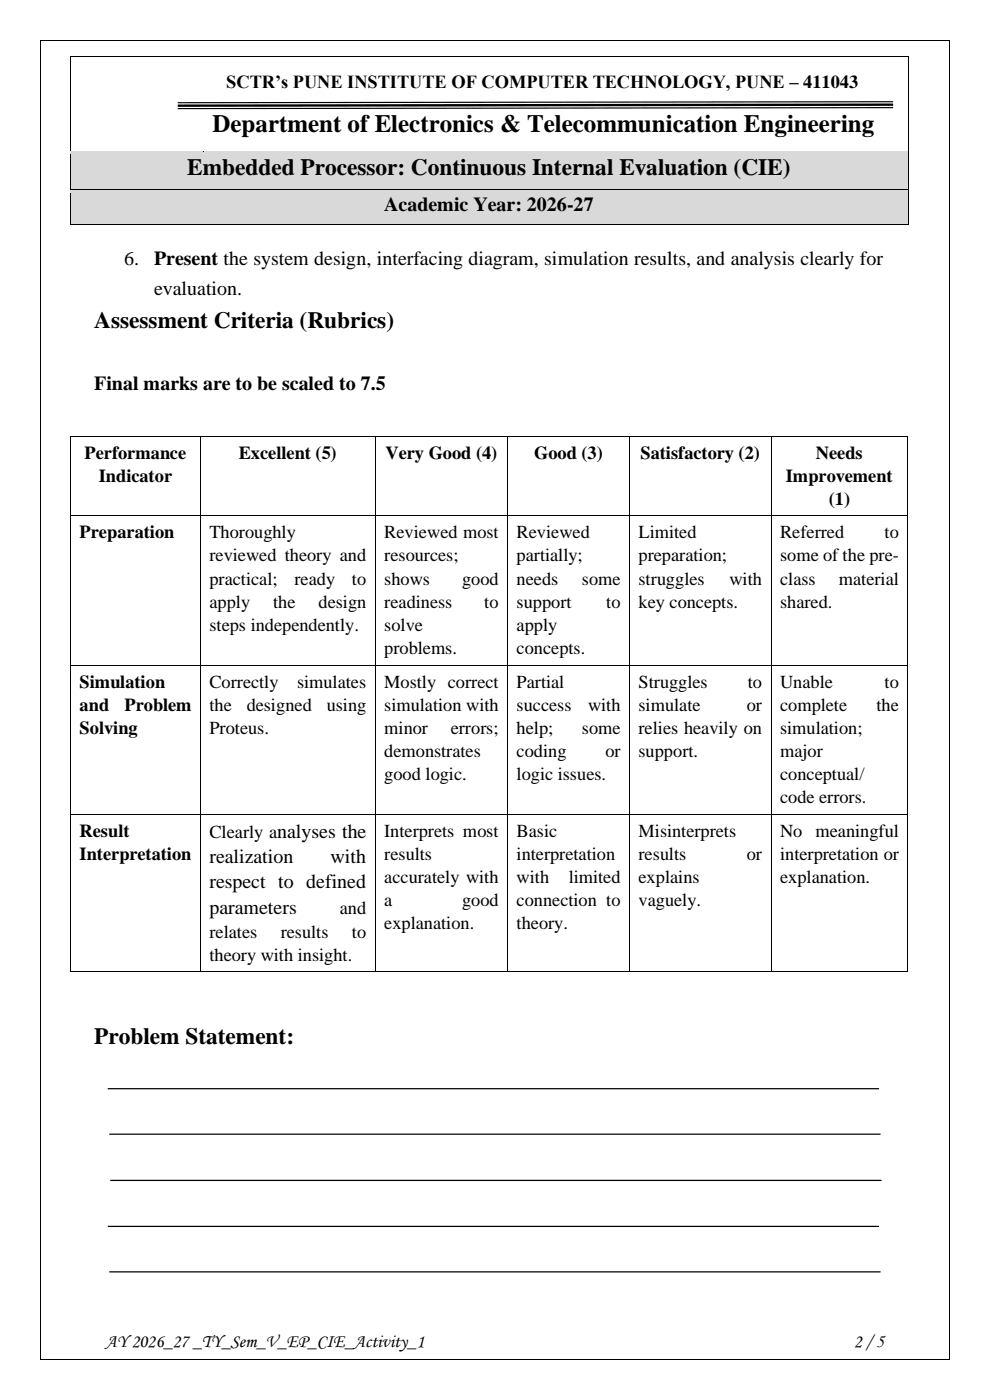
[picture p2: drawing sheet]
<svg xmlns="http://www.w3.org/2000/svg" width="210mm" height="297mm" viewBox="0 0 210 297" stroke-linecap="round" stroke-linejoin="round" font-family="sans-serif">
<defs><g id="words">
<text font-size="5.3" x="45.1" y="28">Department of Electronics &amp; Telecommunication Engineering</text>
<g font-size="5">
<text x="39.7" y="37.2">Embedded Processor: Continuous Internal Evaluation (CIE)</text>
<text x="20" y="69.6">Assessment Criteria (Rubrics)</text>
<text x="20" y="221.4">Problem Statement:</text>
</g>
<g font-size="4.2">
<text x="81.5" y="44.8">Academic Year: 2026-27</text>
<text x="26.3" y="56.3">6.</text>
<text x="32.7" y="56.3">Present the system design, interfacing diagram, simulation results, and analysis clearly for</text>
<text x="32.7" y="62.7">evaluation.</text>
<text x="20" y="82.7">Final marks are to be scaled to 7.5</text>
<text x="44.4" y="183.1">realization</text>
<text x="70.1" y="183.1">with</text>
<text x="44.4" y="188.5">respect to defined</text>
<text x="44.4" y="193.8">parameters</text>
</g>
<g font-size="3.9">
<text x="48" y="18.8">SCTR’s PUNE INSTITUTE OF COMPUTER TECHNOLOGY, PUNE – 411043</text>
<text x="17.9" y="97.3">Performance</text>
<text x="50.6" y="97.3">Excellent (5)</text>
<text x="81.8" y="97.3">Very Good (4)</text>
<text x="113.3" y="97.3">Good (3)</text>
<text x="135.9" y="97.3">Satisfactory (2)</text>
<text x="173.1" y="97.3">Needs</text>
<text x="21" y="102.2">Indicator</text>
<text x="166.7" y="102.2">Improvement</text>
<text x="175.8" y="107.1">(1)</text>
<text x="16.9" y="114.2">Preparation</text>
<text x="44.4" y="114.2">Thoroughly</text>
<text x="44.4" y="119.1">reviewed theory and</text>
<text x="81.5" y="114.2">Reviewed most</text>
<text x="81.5" y="119.1">resources;</text>
<text x="109.6" y="114.2">Reviewed</text>
<text x="109.6" y="119.1">partially;</text>
<text x="135.4" y="114.2">Limited</text>
<text x="135.4" y="119.1">preparation;</text>
<text x="165.5" y="114.2">Referred</text>
<text x="165.5" y="119.1">some of the pre-</text>
<text x="187.7" y="114.2">to</text>
<text x="44.4" y="124">practical;</text>
<text x="62.5" y="124">ready</text>
<text x="74.7" y="124">to</text>
<text x="81.5" y="124">shows</text>
<text x="98" y="124">good</text>
<text x="109.6" y="124">needs</text>
<text x="123.5" y="124">some</text>
<text x="135.4" y="124">struggles</text>
<text x="154.7" y="124">with</text>
<text x="165.5" y="124">class</text>
<text x="178" y="124">material</text>
<text x="44.4" y="128.9">apply</text>
<text x="58" y="128.9">the</text>
<text x="67.6" y="128.9">design</text>
<text x="81.5" y="128.9">readiness</text>
<text x="102.7" y="128.9">to</text>
<text x="109.6" y="128.9">support</text>
<text x="128.6" y="128.9">to</text>
<text x="135.4" y="128.9">key concepts.</text>
<text x="165.5" y="128.9">shared.</text>
<text x="44.4" y="133.8">steps independently.</text>
<text x="81.5" y="133.8">solve</text>
<text x="109.6" y="133.8">apply</text>
<text x="81.5" y="138.7">problems.</text>
<text x="109.6" y="138.7">concepts.</text>
<text x="16.9" y="145.9">Simulation</text>
<text x="44.4" y="145.9">Correctly</text>
<text x="63" y="145.9">simulates</text>
<text x="81.5" y="145.9">Mostly correct</text>
<text x="109.6" y="145.9">Partial</text>
<text x="135.4" y="145.9">Struggles</text>
<text x="158.6" y="145.9">to</text>
<text x="165.5" y="145.9">Unable</text>
<text x="187.6" y="145.9">to</text>
<text x="16.9" y="150.8">and</text>
<text x="16.9" y="155.7">Solving</text>
<text x="26.4" y="150.8">Problem</text>
<text x="44.4" y="150.8">the</text>
<text x="44.4" y="155.7">Proteus.</text>
<text x="52.4" y="150.8">designed</text>
<text x="69.3" y="150.8">using</text>
<text x="81.5" y="150.8">simulation with</text>
<text x="81.5" y="155.7">minor</text>
<text x="95.6" y="155.7">errors;</text>
<text x="109.6" y="150.8">success</text>
<text x="109.6" y="155.7">help;</text>
<text x="123.4" y="155.7">some</text>
<text x="124.8" y="150.8">with</text>
<text x="135.4" y="150.8">simulate</text>
<text x="135.4" y="155.7">relies heavily on</text>
<text x="158.4" y="150.8">or</text>
<text x="165.5" y="150.8">complete</text>
<text x="165.5" y="155.7">simulation;</text>
<text x="185.9" y="150.8">the</text>
<text x="81.5" y="160.6">demonstrates</text>
<text x="109.6" y="160.6">coding</text>
<text x="128.4" y="160.6">or</text>
<text x="135.4" y="160.6">support.</text>
<text x="165.5" y="160.6">major</text>
<text x="81.5" y="165.5">good logic.</text>
<text x="109.6" y="165.5">logic issues.</text>
<text x="165.5" y="165.5">conceptual/</text>
<text x="165.5" y="170.4">code errors.</text>
<text x="16.9" y="177.5">Result</text>
<text x="44.4" y="177.8">Clearly analyses the</text>
<text x="81.5" y="177.5">Interprets most</text>
<text x="109.6" y="177.5">Basic</text>
<text x="135.4" y="177.5">Misinterprets</text>
<text x="165.5" y="177.5">No</text>
<text x="173" y="177.5">meaningful</text>
<text x="16.9" y="182.4">Interpretation</text>
<text x="81.5" y="182.4">results</text>
<text x="109.6" y="182.4">interpretation</text>
<text x="135.4" y="182.4">results</text>
<text x="158.4" y="182.4">or</text>
<text x="165.5" y="182.4">interpretation or</text>
<text x="81.5" y="187.3">accurately with</text>
<text x="109.6" y="187.3">with</text>
<text x="120.7" y="187.3">limited</text>
<text x="135.4" y="187.3">explains</text>
<text x="165.5" y="187.3">explanation.</text>
<text x="72.1" y="193.8">and</text>
<text x="81.5" y="192.2">a</text>
<text x="81.5" y="197.1">explanation.</text>
<text x="98" y="192.2">good</text>
<text x="109.6" y="192.2">connection to</text>
<text x="109.6" y="197.1">theory.</text>
<text x="135.4" y="192.2">vaguely.</text>
<text x="44.4" y="198.9">relates</text>
<text x="44.4" y="203.8">theory with insight.</text>
<text x="59.6" y="198.9">results</text>
<text x="74.7" y="198.9">to</text>
<text x="22.4" y="285.7">AY 2026_27_TY_Sem_V_EP_CIE_Activity_1</text>
<text x="181.1" y="285.7">2 /5</text>
</g>
</g></defs>
<path d="M37.7 22.9v.3l151.8-.2v-.3zM37.7 22.2v.5l151.8-.2v-.5zM37.7 21.7v.2l151.8-.2v-.2z" fill="#000"/>
<g fill="#000">
<path d="M14.8 12h.1v.7h-.1z" fill-rule="evenodd"/>
<path d="M14.8 12h.1v.1h-.1z" fill-rule="evenodd"/>
<path d="M43.2 12h.2v.1h-.2z" fill-rule="evenodd"/>
<path d="M192.6 12h.1v.7h-.1z" fill-rule="evenodd"/>
<path d="M192.6 12h.1v.1h-.1z" fill-rule="evenodd"/>
<path d="M14.8 22.6h.1v.5h-.1z" fill-rule="evenodd"/>
<path d="M192.6 22.6h.1v.5h-.1z" fill-rule="evenodd"/>
</g>
<path d="M14.9 12.7v9.9M14.9 12.1h28.3M43.4 12.1h149.2M192.7 12.7v9.9M14.9 23.1v8.9M192.7 23.1v8.9" fill="none" stroke="#000" stroke-width=".21"/>
<g fill="#d9d9d9">
<path d="M15 32.1h177.6v8.1h-177.6z" fill-rule="evenodd"/>
<path d="M16.8 32.6h173.9v7.1h-173.9z" fill-rule="evenodd"/>
</g>
<path d="M14.8 32h.1v.6h-.1z" fill-rule="evenodd" fill="#000"/>
<path d="M14.9 32.1h28.3" fill="none" stroke="#000" stroke-width=".21"/>
<g fill="#d9d9d9">
<path d="M14.9 32.1h28.3v.5h-28.3z" fill-rule="evenodd"/>
<path d="M43.2 32.1h.2v.5h-.2z" fill-rule="evenodd"/>
</g>
<path d="M43.2 32h.2v.1h-.2z" fill-rule="evenodd" fill="#000"/>
<path d="M43.4 32.1h149.2" fill="none" stroke="#000" stroke-width=".21"/>
<path d="M43.4 32.1h149.2v.5h-149.2z" fill-rule="evenodd" fill="#d9d9d9"/>
<path d="M192.6 32h.1v.6h-.1z" fill-rule="evenodd" fill="#000"/>
<path d="M14.9 39.7h177.8v.5h-177.8z" fill-rule="evenodd" fill="#d9d9d9"/>
<path d="M14.9 32.6v7.6M192.7 32.6v7.6" fill="none" stroke="#000" stroke-width=".21"/>
<g fill="#d9d9d9">
<path d="M15 40.4h177.6v7.1h-177.6z" fill-rule="evenodd"/>
<path d="M16.8 40.9h173.9v6.1h-173.9z" fill-rule="evenodd"/>
</g>
<path d="M14.8 40.2h.1v.7h-.1z" fill-rule="evenodd" fill="#000"/>
<path d="M14.9 40.3h177.7" fill="none" stroke="#000" stroke-width=".21"/>
<path d="M14.9 40.4h177.7v.5h-177.7z" fill-rule="evenodd" fill="#d9d9d9"/>
<path d="M192.6 40.2h.1v.7h-.1z" fill-rule="evenodd" fill="#000"/>
<path d="M14.9 47h177.8v.5h-177.8z" fill-rule="evenodd" fill="#d9d9d9"/>
<g fill="none" stroke="#000" stroke-width=".21">
<path d="M8.6 8.6v279.8M8.6 8.6h192.8M201.5 8.6v279.8M14.9 40.9v6.6M14.9 47.5h177.7M192.7 40.9v6.6M15 93.7v15.7M15.1 92.5h27.4M42.6 93.7v15.7M42.6 92.5h36.9M79.6 93.7v15.7M79.7 92.5h27.9"/>
<path d="M107.7 93.7v15.7M107.8 92.5h25.7M133.6 93.7v15.7M133.7 92.5h29.8M163.6 93.7v15.7M163.7 92.5h28.8M192.6 93.7v15.7M15 110.5v30.5M15.1 109.4h27.4M42.6 110.5v30.5M42.6 109.4h36.9M79.6 110.5v30.5"/>
<path d="M79.7 109.4h27.9M107.7 110.5v30.5M107.8 109.4h25.7M133.6 110.5v30.5M133.7 109.4h29.8M163.6 110.5v30.5M163.7 109.4h28.8M192.6 110.5v30.5M15 142.2v30.5M15.1 141.1h27.4M42.6 142.2v30.5M42.6 141.1h36.9"/>
<path d="M79.6 142.2v30.5M79.7 141.1h27.9M107.7 142.2v30.5M107.8 141.1h25.7M133.6 142.2v30.5M133.7 141.1h29.8M163.6 142.2v30.5M163.7 141.1h28.8M192.6 142.2v30.5M15 173.8v32.3M15.1 172.7h27.4M42.6 173.8v32.3"/>
<path d="M42.6 172.7h36.9M79.6 173.8v32.3M79.7 172.7h27.9M107.7 173.8v32.3M107.8 172.7h25.7M133.6 173.8v32.3M133.7 172.7h29.8M163.6 173.8v32.3M163.7 172.7h28.8M192.6 173.8v32.3M15.1 206.2h27.4M42.6 206.2h36.9"/>
<path d="M79.7 206.2h27.9M107.8 206.2h25.7M133.7 206.2h29.8M163.7 206.2h28.8M8.6 288.5h192.8"/>
</g>
<g fill="#000">
<path d="M8.5 8.5h.1v.1h-.1z" fill-rule="evenodd"/>
<path d="M8.5 8.5h.1v.1h-.1z" fill-rule="evenodd"/>
<path d="M201.4 8.5h.2v.1h-.2z" fill-rule="evenodd"/>
<path d="M201.4 8.5h.2v.1h-.2z" fill-rule="evenodd"/>
<path d="M14.8 47.5h.1v.1h-.1z" fill-rule="evenodd"/>
<path d="M14.8 47.5h.1v.1h-.1z" fill-rule="evenodd"/>
<path d="M192.6 47.5h.1v.1h-.1z" fill-rule="evenodd"/>
<path d="M192.6 47.5h.1v.1h-.1z" fill-rule="evenodd"/>
<path d="M14.9 92.5h.2v1.1h-.2z" fill-rule="evenodd"/>
<path d="M14.9 92.5h.2v.1h-.2z" fill-rule="evenodd"/>
<path d="M42.5 92.6h.1v1h-.1z" fill-rule="evenodd"/>
<path d="M42.5 92.5h.1v.1h-.1z" fill-rule="evenodd"/>
<path d="M79.5 92.6h.2v1h-.2z" fill-rule="evenodd"/>
<path d="M79.5 92.5h.2v.1h-.2z" fill-rule="evenodd"/>
<path d="M107.6 92.6h.2v1h-.2z" fill-rule="evenodd"/>
<path d="M107.6 92.5h.2v.1h-.2z" fill-rule="evenodd"/>
<path d="M133.5 92.6h.2v1h-.2z" fill-rule="evenodd"/>
<path d="M133.5 92.5h.2v.1h-.2z" fill-rule="evenodd"/>
<path d="M163.5 92.6h.2v1h-.2z" fill-rule="evenodd"/>
<path d="M163.5 92.5h.2v.1h-.2z" fill-rule="evenodd"/>
<path d="M192.5 92.5h.2v1.1h-.2z" fill-rule="evenodd"/>
<path d="M192.5 92.5h.2v.1h-.2z" fill-rule="evenodd"/>
<path d="M14.9 109.4h.2v1.1h-.2z" fill-rule="evenodd"/>
<path d="M42.5 109.4h.1v1.1h-.1z" fill-rule="evenodd"/>
<path d="M79.5 109.4h.2v1.1h-.2z" fill-rule="evenodd"/>
<path d="M107.6 109.4h.2v1.1h-.2z" fill-rule="evenodd"/>
<path d="M133.5 109.4h.2v1.1h-.2z" fill-rule="evenodd"/>
<path d="M163.5 109.4h.2v1.1h-.2z" fill-rule="evenodd"/>
<path d="M192.5 109.4h.2v1.1h-.2z" fill-rule="evenodd"/>
<path d="M14.9 141h.2v1.2h-.2z" fill-rule="evenodd"/>
<path d="M42.5 141h.1v1.2h-.1z" fill-rule="evenodd"/>
<path d="M79.5 141h.2v1.2h-.2z" fill-rule="evenodd"/>
<path d="M107.6 141h.2v1.2h-.2z" fill-rule="evenodd"/>
<path d="M133.5 141h.2v1.2h-.2z" fill-rule="evenodd"/>
<path d="M163.5 141h.2v1.2h-.2z" fill-rule="evenodd"/>
<path d="M192.5 141h.2v1.2h-.2z" fill-rule="evenodd"/>
<path d="M14.9 172.7h.2v1.1h-.2z" fill-rule="evenodd"/>
<path d="M42.5 172.7h.1v1.1h-.1z" fill-rule="evenodd"/>
<path d="M79.5 172.7h.2v1.1h-.2z" fill-rule="evenodd"/>
<path d="M107.6 172.7h.2v1.1h-.2z" fill-rule="evenodd"/>
<path d="M133.5 172.7h.2v1.1h-.2z" fill-rule="evenodd"/>
<path d="M163.5 172.7h.2v1.1h-.2z" fill-rule="evenodd"/>
<path d="M192.5 172.7h.2v1.1h-.2z" fill-rule="evenodd"/>
<path d="M14.9 206.1h.2v.2h-.2z" fill-rule="evenodd"/>
<path d="M14.9 206.1h.2v.2h-.2z" fill-rule="evenodd"/>
<path d="M42.5 206.1h.1v.2h-.1z" fill-rule="evenodd"/>
<path d="M79.5 206.1h.2v.2h-.2z" fill-rule="evenodd"/>
<path d="M107.6 206.1h.2v.2h-.2z" fill-rule="evenodd"/>
<path d="M133.5 206.1h.2v.2h-.2z" fill-rule="evenodd"/>
<path d="M163.5 206.1h.2v.2h-.2z" fill-rule="evenodd"/>
<path d="M192.5 206.1h.2v.2h-.2z" fill-rule="evenodd"/>
<path d="M192.5 206.1h.2v.2h-.2z" fill-rule="evenodd"/>
<path d="M8.5 288.4h.1v.2h-.1z" fill-rule="evenodd"/>
<path d="M8.5 288.4h.1v.2h-.1z" fill-rule="evenodd"/>
<path d="M201.4 288.4h.2v.2h-.2z" fill-rule="evenodd"/>
<path d="M201.4 288.4h.2v.2h-.2z" fill-rule="evenodd"/>
</g>
<path d="M22.9 231h163.6M23.2 240.6h163.6M23.4 250.4h163.6M22.9 260.2h163.6M23.2 269.8h163.6" fill="none" stroke="#000" stroke-width=".26"/>
<use href="#words"/>
</svg>
